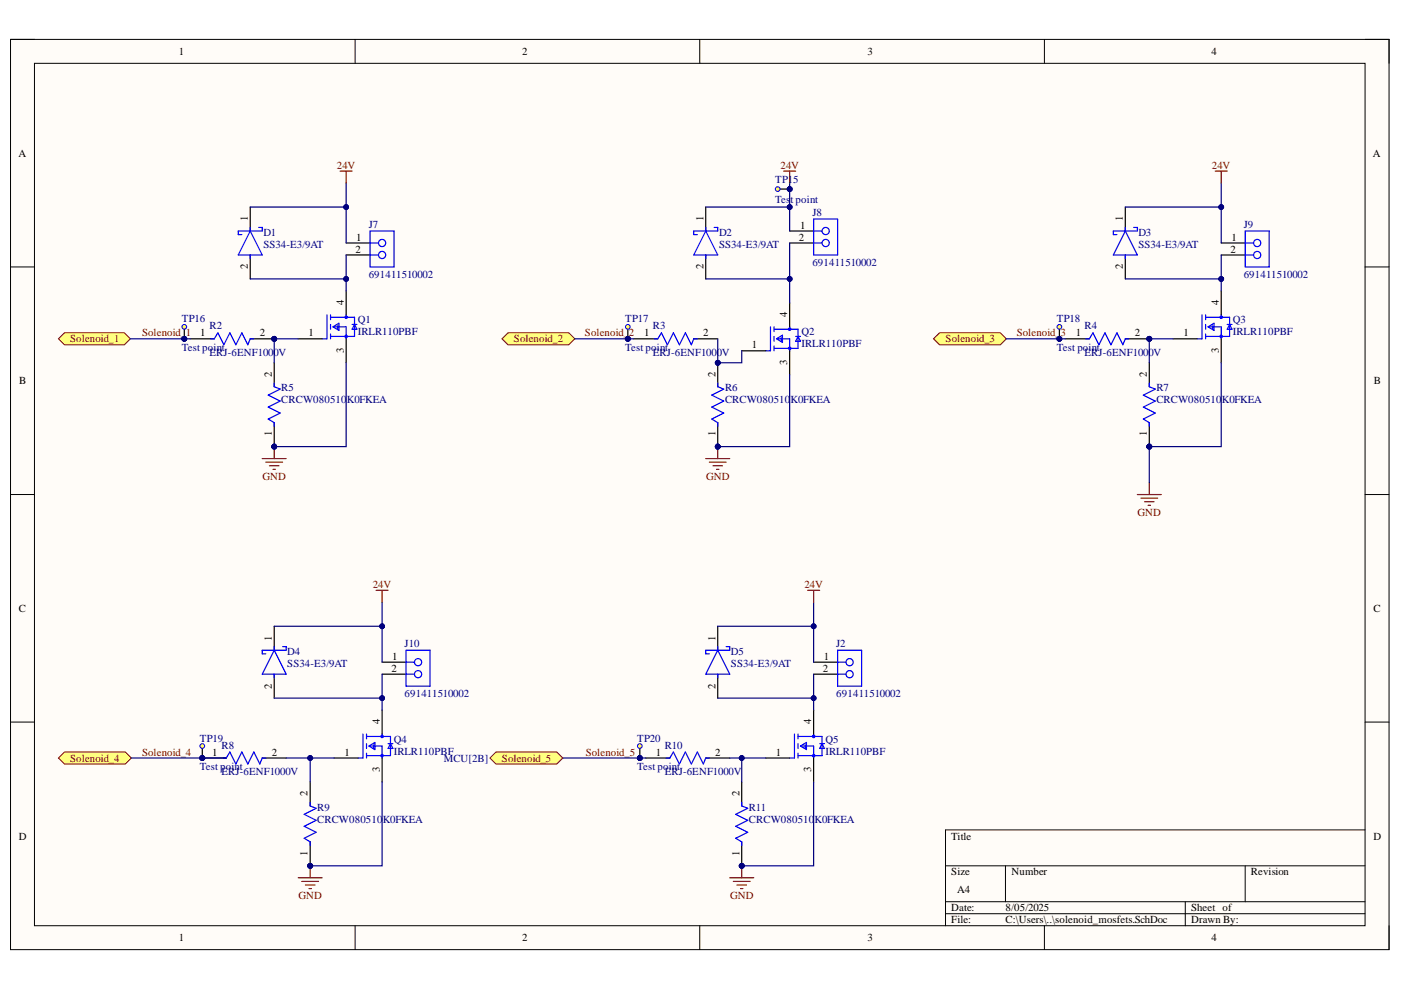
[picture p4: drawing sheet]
<svg xmlns="http://www.w3.org/2000/svg" width="297mm" height="210mm" viewBox="0 0 297 210" stroke-linecap="round" stroke-linejoin="round" font-family="sans-serif">
<defs><g id="words">
<g font-size="2.3">
<text x="37.9" y="11.7">1</text>
<text x="110.7" y="11.7">2</text>
<text x="183.9" y="11.7">3</text>
<text x="256.8" y="11.7">4</text>
<text x="3.9" y="33.3">A</text>
<text x="291.1" y="33.3">A</text>
<text x="52.5" y="46.9" transform="rotate(-90 52.5 46.9)">1</text>
<text x="149.1" y="46.9" transform="rotate(-90 149.1 46.9)">1</text>
<text x="238.1" y="46.9" transform="rotate(-90 238.1 46.9)">1</text>
<text x="75.4" y="53.6">2</text>
<text x="75.5" y="51.1">1</text>
<text x="169.4" y="51.1">2</text>
<text x="169.6" y="48.5">1</text>
<text x="260.9" y="53.6">2</text>
<text x="261.1" y="51.1">1</text>
<text x="52.5" y="57.1" transform="rotate(-90 52.5 57.1)">2</text>
<text x="149.1" y="57.1" transform="rotate(-90 149.1 57.1)">2</text>
<text x="238.1" y="57.1" transform="rotate(-90 238.1 57.1)">2</text>
<text x="72.9" y="64.7" transform="rotate(-90 72.9 64.7)">4</text>
<text x="258.4" y="64.7" transform="rotate(-90 258.4 64.7)">4</text>
<text x="42.5" y="71.3">1</text>
<text x="55.1" y="71.3">2</text>
<text x="65.4" y="71.3">1</text>
<text x="136.5" y="71.3">1</text>
<text x="149.1" y="71.3">2</text>
<text x="166.9" y="67.3" transform="rotate(-90 166.9 67.3)">4</text>
<text x="228.1" y="71.3">1</text>
<text x="240.6" y="71.3">2</text>
<text x="250.9" y="71.3">1</text>
<text x="72.9" y="74.8" transform="rotate(-90 72.9 74.8)">3</text>
<text x="159.4" y="73.9">1</text>
<text x="166.9" y="77.3" transform="rotate(-90 166.9 77.3)">3</text>
<text x="258.4" y="74.8" transform="rotate(-90 258.4 74.8)">3</text>
<text x="4.1" y="81.5">B</text>
<text x="57.6" y="80" transform="rotate(-90 57.6 80)">2</text>
<text x="151.7" y="80" transform="rotate(-90 151.7 80)">2</text>
<text x="243.1" y="80" transform="rotate(-90 243.1 80)">2</text>
<text x="291.3" y="81.5">B</text>
<text x="57.6" y="92.5" transform="rotate(-90 57.6 92.5)">1</text>
<text x="151.7" y="92.5" transform="rotate(-90 151.7 92.5)">1</text>
<text x="243.1" y="92.5" transform="rotate(-90 243.1 92.5)">1</text>
<text x="4" y="129.7">C</text>
<text x="291.2" y="129.7">C</text>
<text x="57.6" y="135.8" transform="rotate(-90 57.6 135.8)">1</text>
<text x="151.7" y="135.8" transform="rotate(-90 151.7 135.8)">1</text>
<text x="83" y="142.4">2</text>
<text x="83.2" y="139.9">1</text>
<text x="174.4" y="142.4">2</text>
<text x="174.7" y="139.9">1</text>
<text x="57.6" y="146" transform="rotate(-90 57.6 146)">2</text>
<text x="151.7" y="146" transform="rotate(-90 151.7 146)">2</text>
<text x="80.5" y="153.6" transform="rotate(-90 80.5 153.6)">4</text>
<text x="172" y="153.6" transform="rotate(-90 172 153.6)">4</text>
<text x="45" y="160.3">1</text>
<text x="57.6" y="160.3">2</text>
<text x="73" y="160.3">1</text>
<text x="139.1" y="160.3">1</text>
<text x="151.6" y="160.3">2</text>
<text x="164.5" y="160.3">1</text>
<text x="80.5" y="163.7" transform="rotate(-90 80.5 163.7)">3</text>
<text x="172" y="163.7" transform="rotate(-90 172 163.7)">3</text>
<text x="65.2" y="168.8" transform="rotate(-90 65.2 168.8)">2</text>
<text x="156.8" y="168.8" transform="rotate(-90 156.8 168.8)">2</text>
<text x="4" y="178">D</text>
<text x="201.7" y="178">Title</text>
<text x="291.2" y="178">D</text>
<text x="65.2" y="181.4" transform="rotate(-90 65.2 181.4)">1</text>
<text x="156.8" y="181.4" transform="rotate(-90 156.8 181.4)">1</text>
<text x="201.7" y="185.6">Size</text>
<text x="214.5" y="185.6">Number</text>
<text x="265.2" y="185.6">Revision</text>
<text x="203" y="189.4">A4</text>
<text x="201.7" y="193.2">Date:</text>
<text x="201.7" y="195.8">File:</text>
<text x="213.2" y="193.2">8/05/2025</text>
<text x="213.2" y="195.8">C:\Users\..\solenoid_mosfets.SchDoc</text>
<text x="252.5" y="193.2">Sheet of</text>
<text x="252.5" y="195.8">Drawn By:</text>
<text x="37.9" y="199.6">1</text>
<text x="110.7" y="199.6">2</text>
<text x="183.9" y="199.6">3</text>
<text x="256.8" y="199.6">4</text>
</g>
<g font-size="2.3" fill="#800000">
<text x="71.4" y="35.8">24V</text>
<text x="165.5" y="35.8">24V</text>
<text x="256.9" y="35.8">24V</text>
<text x="30.1" y="71.3">Solenoid_</text>
<text x="39.4" y="71.3">1</text>
<text x="124" y="71.3">Solenoid_</text>
<text x="133.3" y="71.3">2</text>
<text x="215.6" y="71.3">Solenoid_</text>
<text x="224.9" y="71.3">3</text>
<text x="14.9" y="72.6">Solenoid_1</text>
<text x="109" y="72.6">Solenoid_2</text>
<text x="200.5" y="72.6">Solenoid_3</text>
<text x="55.7" y="101.9">GND</text>
<text x="149.7" y="101.9">GND</text>
<text x="241.2" y="109.5">GND</text>
<text x="79" y="124.7">24V</text>
<text x="170.5" y="124.7">24V</text>
<text x="14.9" y="161.5">Solenoid_4</text>
<text x="30.1" y="160.3">Solenoid_4</text>
<text x="106.4" y="161.5">Solenoid_5</text>
<text x="124.2" y="160.3">Solenoid_5</text>
<text x="63.3" y="190.7">GND</text>
<text x="154.8" y="190.7">GND</text>
</g>
<g font-size="2.3" fill="#000080">
<text x="164.4" y="38.9">TP15</text>
<text x="164.4" y="42.9">Tes</text>
<text x="167.6" y="42.9">t point</text>
<text x="172.2" y="45.7">J8</text>
<text x="55.8" y="50">D1</text>
<text x="55.8" y="52.6">SS34-E3/9AT</text>
<text x="78.2" y="48.3">J7</text>
<text x="152.4" y="50">D2</text>
<text x="152.4" y="52.6">SS34-E3/9AT</text>
<text x="241.4" y="50">D3</text>
<text x="241.4" y="52.6">SS34-E3/9AT</text>
<text x="263.7" y="48.3">J9</text>
<text x="78.2" y="58.9">691411510002</text>
<text x="172.2" y="56.4">691411510002</text>
<text x="263.7" y="58.9">691411510002</text>
<text x="38.6" y="68.3">TP16</text>
<text x="44.4" y="69.8">R2</text>
<text x="75.9" y="68.6">Q1</text>
<text x="75.9" y="71.1">IRLR110PBF</text>
<text x="132.6" y="68.3">TP17</text>
<text x="138.4" y="69.8">R3</text>
<text x="170" y="71.1">Q2</text>
<text x="224.1" y="68.3">TP18</text>
<text x="229.9" y="69.8">R4</text>
<text x="261.4" y="68.6">Q3</text>
<text x="261.4" y="71.1">IRLR110PBF</text>
<text x="38.6" y="74.4">Test point</text>
<text x="44.4" y="75.4">ERJ-6ENF1000V</text>
<text x="132.6" y="74.4">Test point</text>
<text x="138.4" y="75.4">ERJ-6ENF1000V</text>
<text x="170" y="73.6">IRLR110PBF</text>
<text x="224.1" y="74.4">Test point</text>
<text x="229.9" y="75.4">ERJ-6ENF1000V</text>
<text x="59.6" y="83">R5</text>
<text x="153.7" y="83">R6</text>
<text x="245.2" y="83">R7</text>
<text x="59.6" y="85.5">CRCW080510</text>
<text x="73.5" y="85.5">K0FKEA</text>
<text x="153.7" y="85.5">CRCW080510</text>
<text x="167.6" y="85.5">K0FKEA</text>
<text x="245.2" y="85.5">CRCW080510</text>
<text x="259.1" y="85.5">K0FKEA</text>
<text x="85.8" y="137.1">J10</text>
<text x="177.3" y="137.1">J2</text>
<text x="60.9" y="138.9">D4</text>
<text x="60.9" y="141.4">SS34-E3/9AT</text>
<text x="155" y="138.9">D5</text>
<text x="155" y="141.4">SS34-E3/9AT</text>
<text x="85.8" y="147.8">691411510002</text>
<text x="177.3" y="147.8">691411510002</text>
<text x="42.4" y="157.2">TP19</text>
<text x="47" y="158.7">R8</text>
<text x="83.5" y="157.5">Q4</text>
<text x="83.5" y="160">IRLR110PBF</text>
<text x="94.1" y="161.5">MCU[2B]</text>
<text x="135.1" y="157.2">TP20</text>
<text x="140.9" y="158.7">R10</text>
<text x="175" y="157.5">Q5</text>
<text x="175" y="160">IRLR110PBF</text>
<text x="42.4" y="163.3">Test point</text>
<text x="47" y="164.3">ERJ-6ENF1000V</text>
<text x="135.1" y="163.3">Test point</text>
<text x="140.9" y="164.3">ERJ-6ENF1000V</text>
<text x="67.3" y="171.9">R9</text>
<text x="158.8" y="171.9">R11</text>
<text x="67.3" y="174.5">CRCW080510</text>
<text x="81.1" y="174.5">K0FKEA</text>
<text x="158.8" y="174.5">CRCW080510</text>
<text x="172.7" y="174.5">K0FKEA</text>
</g>
</g></defs>
<path d="M2.2 8.4h292.3v192.9h-292.3z" fill-rule="evenodd" fill="#fffcf8"/>
<path d="M2.2 8.4h292.3v192.9h-292.3z" fill="none" stroke="#000" stroke-width=".21"/>
<path d="M7.3 13.4h282.1v182.9h-282.1z" fill-rule="evenodd" fill="#fffcf8"/>
<g fill="none" stroke="#000" stroke-width=".21">
<path d="M2.2 8.3h5.1M7.3 13.4h282.1v182.9h-282.1zM75.3 8.3v5.1M148.4 8.3v5.1M221.4 8.4v5M289.4 8.4h5.1v5M2.2 56.6h5.1M289.4 56.6h5.1M2.2 104.9h5.1M289.4 104.9h5.1M2.2 153.1h5.1M289.4 153.1h5.1"/>
<path d="M289.4 176h-88.9v20.3M75.3 196.3v5M148.4 196.3v5M200.5 183.6h88.9M200.5 191.2h88.9M200.5 193.7h88.9M213.2 183.6v7.6M221.4 196.3v5M251.3 191.2v5.1M264 183.6v7.6M294.5 196.3v5"/>
</g>
<g fill="none" stroke="#00f" stroke-width=".25">
<path d="M69.3 66.8v5h-1M70.1 66.8v1M70.1 68.8v1M70.1 70.8v1M70.1 67.3h5.1v4h-5.1M70.6 69.3l1.3-.8v1.6zM70.8 69.3h2.6v2.5M71.6 69v.8M73.4 66.8v.5M74.7 68.8h1M75.2 68.8l.5 1h-1z"/>
<circle cx="73.4" cy="71.3" r=".25"/>
<circle cx="73.4" cy="67.3" r=".25"/>
</g>
<path d="M63.2 71.8h5.1M73.4 61.7v5.1M73.4 71.8v5.1" fill="none" stroke="#000" stroke-width=".25"/>
<circle cx="58.1" cy="71.8" r=".51" fill="#000080"/>
<circle cx="58.1" cy="71.8" r=".51" fill="none" stroke="#000080" stroke-width=".21"/>
<path d="M40.3 71.8h5.1M53.1 71.8h5" fill="none" stroke="#000" stroke-width=".25"/>
<circle cx="58.1" cy="71.8" r=".51" fill="#000080"/>
<circle cx="58.1" cy="71.8" r=".51" fill="none" stroke="#000080" stroke-width=".21"/>
<path d="M44.7 71.8h.7l.8-1.2 1.3 2.5 1.2-2.5 1.3 2.5 1.3-2.5 1.2 2.5 .6-1.3h.7" fill="none" stroke="#00f" stroke-width=".25"/>
<circle cx="58.1" cy="94.7" r=".51" fill="#000080"/>
<circle cx="58.1" cy="94.7" r=".51" fill="none" stroke="#000080" stroke-width=".21"/>
<path d="M58.1 89.6v5.1" fill="none" stroke="#000" stroke-width=".25"/>
<circle cx="58.1" cy="94.7" r=".51" fill="#000080"/>
<circle cx="58.1" cy="94.7" r=".51" fill="none" stroke="#000080" stroke-width=".21"/>
<path d="M58.1 76.9v5.1" fill="none" stroke="#000" stroke-width=".25"/>
<path d="M58.1 81.2v.8l1.3 .5-2.5 1.3 2.5 1.2-2.5 1.3 2.5 1.3-2.5 1.2 1.2 .8v.8" fill="none" stroke="#00f" stroke-width=".25"/>
<path d="M55.6 97.2h5.1M56.4 98h3.5M57.1 98.8h2.1M57.9 99.5h.5M58.1 94.7v2.5" fill="none" stroke="#800000" stroke-width=".25"/>
<circle cx="58.1" cy="94.7" r=".51" fill="#000080"/>
<circle cx="58.1" cy="94.7" r=".51" fill="none" stroke="#000080" stroke-width=".21"/>
<path d="M53.1 43.9v5.1M53.1 54.1v5M73.4 51.5h5.1M73.4 54.1h5.1" fill="none" stroke="#000" stroke-width=".25"/>
<g fill="none" stroke="#00f" stroke-width=".25">
<path d="M53.1 49l2.5 5.1h-5.1zM53.1 48.2v.8M53.1 54.1v.7M54.8 48.2h.8v.8h-5.1v.7h.8M78.5 54.1h1.8M78.5 49h5.1v7.6h-5.1zM78.5 51.5h1.8"/>
<circle cx="81" cy="54.1" r=".76"/>
<circle cx="81" cy="51.5" r=".76"/>
</g>
<path d="M12.4 71.8l1.3-1.2h12.7l1.2 1.2-1.2 1.3h-12.7z" fill-rule="evenodd" fill="#ffff80"/>
<path d="M12.4 71.8l1.3-1.2h12.7l1.2 1.2-1.2 1.3h-12.7z" fill="none" stroke="#800000" stroke-width=".21"/>
<g fill="none" stroke="#00f" stroke-width=".25">
<path d="M138.7 71.8h.8l.7-1.2 1.3 2.5 1.3-2.5 1.2 2.5 1.3-2.5 1.3 2.5 .5-1.3h.8M163.4 69.3v5.1h-1.1M164.1 69.3v1M164.1 71.3v1M164.1 73.4v1M164.1 69.8h5.1v4.1h-5.1M164.6 71.8l1.3-.7v1.5zM164.9 71.8h2.5v2.6M165.6 71.6v.7M167.4 69.3v.5M168.7 71.3h1M169.2 71.3l.5 1h-1z"/>
<circle cx="167.4" cy="69.8" r=".25"/>
<circle cx="167.4" cy="73.9" r=".25"/>
</g>
<path d="M134.4 71.8h5.1M147.1 71.8h5.1M157.3 74.4h5M167.4 64.2v5.1M167.4 74.4v5.1" fill="none" stroke="#000" stroke-width=".25"/>
<circle cx="152.2" cy="94.7" r=".51" fill="#000080"/>
<circle cx="152.2" cy="94.7" r=".51" fill="none" stroke="#000080" stroke-width=".21"/>
<circle cx="152.2" cy="76.9" r=".51" fill="#000080"/>
<circle cx="152.2" cy="76.9" r=".51" fill="none" stroke="#000080" stroke-width=".21"/>
<path d="M152.2 89.6v5.1" fill="none" stroke="#000" stroke-width=".25"/>
<circle cx="152.2" cy="94.7" r=".51" fill="#000080"/>
<circle cx="152.2" cy="94.7" r=".51" fill="none" stroke="#000080" stroke-width=".21"/>
<path d="M152.2 76.9v5.1" fill="none" stroke="#000" stroke-width=".25"/>
<circle cx="152.2" cy="76.9" r=".51" fill="#000080"/>
<circle cx="152.2" cy="76.9" r=".51" fill="none" stroke="#000080" stroke-width=".21"/>
<path d="M152.2 81.2v.8l1.2 .5-2.5 1.3 2.5 1.2-2.5 1.3 2.5 1.3-2.5 1.2 1.3 .8v.8" fill="none" stroke="#00f" stroke-width=".25"/>
<path d="M149.6 97.2h5.1M150.4 98h3.6M151.2 98.8h2M151.9 99.5h.5M152.2 94.7v2.5" fill="none" stroke="#800000" stroke-width=".25"/>
<circle cx="152.2" cy="94.7" r=".51" fill="#000080"/>
<circle cx="152.2" cy="94.7" r=".51" fill="none" stroke="#000080" stroke-width=".21"/>
<path d="M149.6 43.9v5.1M149.6 54.1v5M167.4 49h5.1M167.4 51.5h5.1" fill="none" stroke="#000" stroke-width=".25"/>
<g fill="none" stroke="#00f" stroke-width=".25">
<path d="M149.6 49l2.6 5.1h-5.1zM149.6 48.2v.8M149.6 54.1v.7M151.4 48.2h.8v.8h-5.1v.7h.8M172.5 51.5h1.8M172.5 46.4h5.1v7.7h-5.1zM172.5 49h1.8"/>
<circle cx="175.1" cy="49" r=".76"/>
<circle cx="175.1" cy="51.5" r=".76"/>
</g>
<path d="M106.4 71.8l1.3-1.2h12.9l1.3 1.2-1.3 1.3h-12.9z" fill-rule="evenodd" fill="#ffff80"/>
<path d="M106.4 71.8l1.3-1.2h12.9l1.3 1.2-1.3 1.3h-12.9z" fill="none" stroke="#800000" stroke-width=".21"/>
<g fill="none" stroke="#00f" stroke-width=".25">
<path d="M254.9 66.8v5h-1.1M255.6 66.8v1M255.6 68.8v1M255.6 70.8v1M255.6 67.3h5.1v4h-5.1M256.1 69.3l1.3-.8v1.6zM256.4 69.3h2.5v2.5M257.1 69v.8M258.9 66.8v.5M260.2 68.8h1M260.7 68.8l.5 1h-1z"/>
<circle cx="258.9" cy="71.3" r=".25"/>
<circle cx="258.9" cy="67.3" r=".25"/>
</g>
<path d="M248.8 71.8h5M258.9 61.7v5.1M258.9 71.8v5.1" fill="none" stroke="#000" stroke-width=".25"/>
<circle cx="243.7" cy="71.8" r=".51" fill="#000080"/>
<circle cx="243.7" cy="71.8" r=".51" fill="none" stroke="#000080" stroke-width=".21"/>
<path d="M225.9 71.8h5.1M238.6 71.8h5.1" fill="none" stroke="#000" stroke-width=".25"/>
<circle cx="243.7" cy="71.8" r=".51" fill="#000080"/>
<circle cx="243.7" cy="71.8" r=".51" fill="none" stroke="#000080" stroke-width=".21"/>
<path d="M230.2 71.8h.8l.7-1.2 1.3 2.5 1.3-2.5 1.2 2.5 1.3-2.5 1.3 2.5 .5-1.3h.7" fill="none" stroke="#00f" stroke-width=".25"/>
<circle cx="243.7" cy="94.7" r=".51" fill="#000080"/>
<circle cx="243.7" cy="94.7" r=".51" fill="none" stroke="#000080" stroke-width=".21"/>
<path d="M243.7 89.6v5.1" fill="none" stroke="#000" stroke-width=".25"/>
<circle cx="243.7" cy="94.7" r=".51" fill="#000080"/>
<circle cx="243.7" cy="94.7" r=".51" fill="none" stroke="#000080" stroke-width=".21"/>
<path d="M238.6 43.9v5.1M238.6 54.1v5M258.9 51.5h5.1M258.9 54.1h5.1M243.7 76.9v5.1" fill="none" stroke="#000" stroke-width=".25"/>
<g fill="none" stroke="#00f" stroke-width=".25">
<path d="M238.6 49l2.5 5.1h-5.1zM238.6 48.2v.8M238.6 54.1v.7M240.4 48.2h.7v.8h-5.1v.7h.8M264 54.1h1.8M264 49h5.1v7.6h-5.1zM264 51.5h1.8M243.7 81.2v.8l1.2 .5-2.5 1.3 2.5 1.2-2.5 1.3 2.5 1.3-2.5 1.2 1.3 .8v.8"/>
<circle cx="266.5" cy="54.1" r=".76"/>
<circle cx="266.5" cy="51.5" r=".76"/>
</g>
<path d="M241.1 104.9h5.1M241.9 105.6h3.6M242.7 106.4h2M243.4 107.1h.5M243.7 102.3v2.6" fill="none" stroke="#800000" stroke-width=".25"/>
<path d="M197.9 71.8l1.3-1.2h12.9l1.3 1.2-1.3 1.3h-12.9z" fill-rule="evenodd" fill="#ffff80"/>
<path d="M197.9 71.8l1.3-1.2h12.9l1.3 1.2-1.3 1.3h-12.9z" fill="none" stroke="#800000" stroke-width=".21"/>
<g fill="none" stroke="#00f" stroke-width=".25">
<path d="M76.9 155.6v5.1h-1M77.7 155.6v1.1M77.7 157.7v1M77.7 159.7v1M77.7 156.1h5.1v4.1h-5.1M78.2 158.2l1.3-.8v1.5zM78.5 158.2h2.5v2.5M79.2 157.9v.8M81 155.6v.5M82.3 157.7h1M82.8 157.7l.5 1h-1z"/>
<circle cx="81" cy="156.1" r=".25"/>
<circle cx="81" cy="160.2" r=".25"/>
</g>
<path d="M81 150.6v5M70.8 160.7h5.1M81 160.7v5.1" fill="none" stroke="#000" stroke-width=".25"/>
<circle cx="65.8" cy="183.6" r=".51" fill="#000080"/>
<circle cx="65.8" cy="183.6" r=".51" fill="none" stroke="#000080" stroke-width=".21"/>
<path d="M65.8 178.5v5.1" fill="none" stroke="#000" stroke-width=".25"/>
<circle cx="65.8" cy="183.6" r=".51" fill="#000080"/>
<circle cx="65.8" cy="183.6" r=".51" fill="none" stroke="#000080" stroke-width=".21"/>
<path d="M65.8 165.8v5.1" fill="none" stroke="#000" stroke-width=".25"/>
<path d="M65.8 170.1v.8l1.2 .5-2.5 1.3 2.5 1.2-2.5 1.3 2.5 1.3-2.5 1.2 1.3 .8v.8" fill="none" stroke="#00f" stroke-width=".25"/>
<path d="M63.2 186.1h5.1M64 186.9h3.5M64.7 187.6h2.1M65.5 188.4h.5M65.8 183.6v2.5" fill="none" stroke="#800000" stroke-width=".25"/>
<circle cx="65.8" cy="183.6" r=".51" fill="#000080"/>
<circle cx="65.8" cy="183.6" r=".51" fill="none" stroke="#000080" stroke-width=".21"/>
<path d="M58.1 132.8v5.1M58.1 142.9v5.1M81 140.4h5.1M81 142.9h5.1M172.5 150.6v5M162.3 160.7h5.1M172.5 160.7v5.1" fill="none" stroke="#000" stroke-width=".25"/>
<g fill="none" stroke="#00f" stroke-width=".25">
<path d="M58.1 137.9l2.6 5h-5.1zM58.1 137.1v.8M59.9 137.1h.8v.8h-5.1v.7h.8M86.1 137.9h5.1v7.6h-5.1zM58.1 142.9v.8M86.1 142.9h1.8M86.1 140.4h1.8M168.4 155.6v5.1h-1M169.2 155.6v1.1M169.2 157.7v1M169.2 159.7v1M169.2 156.1h5.1v4.1h-1.8"/>
<path d="M169.7 158.2l1.3-.8v1.5zM170 158.2h2.5v2.5M170.7 157.9v.8M172.5 155.6v.5M173.8 157.7h1M174.3 157.7l.5 1h-1zM169.2 160.2h3.3"/>
<circle cx="88.6" cy="140.4" r=".76"/>
<circle cx="88.6" cy="142.9" r=".76"/>
<circle cx="172.5" cy="156.1" r=".25"/>
<circle cx="172.5" cy="160.2" r=".25"/>
</g>
<circle cx="157.3" cy="183.6" r=".51" fill="#000080"/>
<circle cx="157.3" cy="183.6" r=".51" fill="none" stroke="#000080" stroke-width=".21"/>
<path d="M157.3 178.5v5.1" fill="none" stroke="#000" stroke-width=".25"/>
<circle cx="157.3" cy="183.6" r=".51" fill="#000080"/>
<circle cx="157.3" cy="183.6" r=".51" fill="none" stroke="#000080" stroke-width=".21"/>
<path d="M157.3 165.8v5.1" fill="none" stroke="#000" stroke-width=".25"/>
<path d="M157.3 170.1v.8l1.2 .5-2.5 1.3 2.5 1.2-2.5 1.3 2.5 1.3-2.5 1.2 1.3 .8v.8" fill="none" stroke="#00f" stroke-width=".25"/>
<path d="M154.7 186.1h5.1M155.5 186.9h3.5M156.2 187.6h2.1M157 188.4h.5M157.3 183.6v2.5" fill="none" stroke="#800000" stroke-width=".25"/>
<circle cx="157.3" cy="183.6" r=".51" fill="#000080"/>
<circle cx="157.3" cy="183.6" r=".51" fill="none" stroke="#000080" stroke-width=".21"/>
<path d="M152.2 132.8v5.1M152.2 142.9v5.1M172.5 140.4h5.1M172.5 142.9h5.1" fill="none" stroke="#000" stroke-width=".25"/>
<g fill="none" stroke="#00f" stroke-width=".25">
<path d="M152.2 137.9l2.5 5h-5.1zM152.2 137.1v.8M154 137.1h.7v.8h-5.1v.7h.8M177.6 137.9h5.1v7.6h-5.1zM152.2 142.9v.8M177.6 142.9h1.8M177.6 140.4h1.8"/>
<circle cx="180.1" cy="142.9" r=".76"/>
<circle cx="180.1" cy="140.4" r=".76"/>
</g>
<circle cx="42.9" cy="160.7" r=".51" fill="#000080"/>
<circle cx="42.9" cy="160.7" r=".51" fill="none" stroke="#000080" stroke-width=".21"/>
<path d="M42.9 160.7h5.1" fill="none" stroke="#000" stroke-width=".25"/>
<circle cx="42.9" cy="160.7" r=".51" fill="#000080"/>
<circle cx="42.9" cy="160.7" r=".51" fill="none" stroke="#000080" stroke-width=".21"/>
<path d="M55.6 160.7h5.1" fill="none" stroke="#000" stroke-width=".25"/>
<path d="M47.2 160.7h.8l.7-1.3 1.3 2.6 1.3-2.6 1.2 2.6 1.3-2.6 1.3 2.6 .5-1.3h.8" fill="none" stroke="#00f" stroke-width=".25"/>
<path d="M13.7 159.4h12.9l1.2 1.3-1.2 1.3h-12.9l-1.3-1.3z" fill-rule="evenodd" fill="#ffff80"/>
<path d="M13.7 159.4h12.9l1.2 1.3-1.2 1.3h-12.9l-1.3-1.3z" fill="none" stroke="#800000" stroke-width=".21"/>
<path d="M136.9 160.7h5.1M149.6 160.7h5.1" fill="none" stroke="#000" stroke-width=".25"/>
<path d="M141.2 160.7h.8l.8-1.3 1.2 2.6 1.3-2.6 1.3 2.6 1.3-2.6 1.2 2.6 .5-1.3h.8" fill="none" stroke="#00f" stroke-width=".25"/>
<path d="M105.2 159.4h12.9l1.2 1.3-1.2 1.3h-12.9l-1.3-1.3z" fill-rule="evenodd" fill="#ffff80"/>
<path d="M105.2 159.4h12.9l1.2 1.3-1.2 1.3h-12.9l-1.3-1.3z" fill="none" stroke="#800000" stroke-width=".21"/>
<path d="M58.1 71.8v5.1" fill="none" stroke="#000080" stroke-width=".25"/>
<circle cx="58.1" cy="71.8" r=".51" fill="#000080"/>
<circle cx="58.1" cy="71.8" r=".51" fill="none" stroke="#000080" stroke-width=".21"/>
<path d="M53.1 59.1h20.3" fill="none" stroke="#000080" stroke-width=".25"/>
<circle cx="73.4" cy="59.1" r=".51" fill="#000080"/>
<circle cx="73.4" cy="59.1" r=".51" fill="none" stroke="#000080" stroke-width=".21"/>
<path d="M243.7 71.8v5.1" fill="none" stroke="#000080" stroke-width=".25"/>
<circle cx="243.7" cy="71.8" r=".51" fill="#000080"/>
<circle cx="243.7" cy="71.8" r=".51" fill="none" stroke="#000080" stroke-width=".21"/>
<path d="M243.7 71.8h5.1" fill="none" stroke="#000080" stroke-width=".25"/>
<circle cx="243.7" cy="71.8" r=".51" fill="#000080"/>
<circle cx="243.7" cy="71.8" r=".51" fill="none" stroke="#000080" stroke-width=".21"/>
<path d="M238.6 59.1h20.3" fill="none" stroke="#000080" stroke-width=".25"/>
<circle cx="258.9" cy="59.1" r=".51" fill="#000080"/>
<circle cx="258.9" cy="59.1" r=".51" fill="none" stroke="#000080" stroke-width=".21"/>
<path d="M58.1 71.8h5.1" fill="none" stroke="#000080" stroke-width=".25"/>
<circle cx="58.1" cy="71.8" r=".51" fill="#000080"/>
<circle cx="58.1" cy="71.8" r=".51" fill="none" stroke="#000080" stroke-width=".21"/>
<path d="M65.8 160.7v5.1" fill="none" stroke="#000080" stroke-width=".25"/>
<circle cx="65.8" cy="160.7" r=".51" fill="#000080"/>
<circle cx="65.8" cy="160.7" r=".51" fill="none" stroke="#000080" stroke-width=".21"/>
<path d="M58.1 148h22.9" fill="none" stroke="#000080" stroke-width=".25"/>
<circle cx="81" cy="148" r=".51" fill="#000080"/>
<circle cx="81" cy="148" r=".51" fill="none" stroke="#000080" stroke-width=".21"/>
<path d="M121.9 71.8h12.5" fill="none" stroke="#000080" stroke-width=".25"/>
<circle cx="133.1" cy="71.8" r=".51" fill="#000080"/>
<circle cx="133.1" cy="71.8" r=".51" fill="none" stroke="#000080" stroke-width=".21"/>
<path d="M213.4 71.8h12.5" fill="none" stroke="#000080" stroke-width=".25"/>
<circle cx="224.6" cy="71.8" r=".51" fill="#000080"/>
<circle cx="224.6" cy="71.8" r=".51" fill="none" stroke="#000080" stroke-width=".21"/>
<path d="M27.6 71.8h12.7" fill="none" stroke="#000080" stroke-width=".25"/>
<circle cx="39.1" cy="71.8" r=".51" fill="#000080"/>
<circle cx="39.1" cy="71.8" r=".51" fill="none" stroke="#000080" stroke-width=".21"/>
<path d="M60.7 160.7h10.1" fill="none" stroke="#000080" stroke-width=".25"/>
<circle cx="65.8" cy="160.7" r=".51" fill="#000080"/>
<circle cx="65.8" cy="160.7" r=".51" fill="none" stroke="#000080" stroke-width=".21"/>
<path d="M157.3 160.7v5.1" fill="none" stroke="#000080" stroke-width=".25"/>
<circle cx="157.3" cy="160.7" r=".51" fill="#000080"/>
<circle cx="157.3" cy="160.7" r=".51" fill="none" stroke="#000080" stroke-width=".21"/>
<path d="M152.2 148h20.3" fill="none" stroke="#000080" stroke-width=".25"/>
<circle cx="172.5" cy="148" r=".51" fill="#000080"/>
<circle cx="172.5" cy="148" r=".51" fill="none" stroke="#000080" stroke-width=".21"/>
<path d="M154.7 160.7h7.6" fill="none" stroke="#000080" stroke-width=".25"/>
<circle cx="157.3" cy="160.7" r=".51" fill="#000080"/>
<circle cx="157.3" cy="160.7" r=".51" fill="none" stroke="#000080" stroke-width=".21"/>
<path d="M172.5 142.9v7.7" fill="none" stroke="#000080" stroke-width=".25"/>
<circle cx="172.5" cy="148" r=".51" fill="#000080"/>
<circle cx="172.5" cy="148" r=".51" fill="none" stroke="#000080" stroke-width=".21"/>
<path d="M73.4 76.9v17.8h-15.3" fill="none" stroke="#000080" stroke-width=".25"/>
<circle cx="58.1" cy="94.7" r=".51" fill="#000080"/>
<circle cx="58.1" cy="94.7" r=".51" fill="none" stroke="#000080" stroke-width=".21"/>
<path d="M81 165.8v17.8h-15.2" fill="none" stroke="#000080" stroke-width=".25"/>
<circle cx="65.8" cy="183.6" r=".51" fill="#000080"/>
<circle cx="65.8" cy="183.6" r=".51" fill="none" stroke="#000080" stroke-width=".21"/>
<path d="M167.4 79.5v15.2h-15.2" fill="none" stroke="#000080" stroke-width=".25"/>
<circle cx="152.2" cy="94.7" r=".51" fill="#000080"/>
<circle cx="152.2" cy="94.7" r=".51" fill="none" stroke="#000080" stroke-width=".21"/>
<path d="M172.5 165.8v17.8h-15.2" fill="none" stroke="#000080" stroke-width=".25"/>
<circle cx="157.3" cy="183.6" r=".51" fill="#000080"/>
<circle cx="157.3" cy="183.6" r=".51" fill="none" stroke="#000080" stroke-width=".21"/>
<path d="M243.7 94.7v7.6" fill="none" stroke="#000080" stroke-width=".25"/>
<circle cx="243.7" cy="94.7" r=".51" fill="#000080"/>
<circle cx="243.7" cy="94.7" r=".51" fill="none" stroke="#000080" stroke-width=".21"/>
<path d="M258.9 76.9v17.8h-15.2" fill="none" stroke="#000080" stroke-width=".25"/>
<circle cx="243.7" cy="94.7" r=".51" fill="#000080"/>
<circle cx="243.7" cy="94.7" r=".51" fill="none" stroke="#000080" stroke-width=".21"/>
<path d="M73.4 54.1v7.6" fill="none" stroke="#000080" stroke-width=".25"/>
<circle cx="73.4" cy="59.1" r=".51" fill="#000080"/>
<circle cx="73.4" cy="59.1" r=".51" fill="none" stroke="#000080" stroke-width=".21"/>
<path d="M81 142.9v7.7" fill="none" stroke="#000080" stroke-width=".25"/>
<circle cx="81" cy="148" r=".51" fill="#000080"/>
<circle cx="81" cy="148" r=".51" fill="none" stroke="#000080" stroke-width=".21"/>
<path d="M258.9 54.1v7.6" fill="none" stroke="#000080" stroke-width=".25"/>
<circle cx="258.9" cy="59.1" r=".51" fill="#000080"/>
<circle cx="258.9" cy="59.1" r=".51" fill="none" stroke="#000080" stroke-width=".21"/>
<path d="M149.6 59.1h17.8v5.1" fill="none" stroke="#000080" stroke-width=".25"/>
<circle cx="167.4" cy="59.1" r=".51" fill="#000080"/>
<circle cx="167.4" cy="59.1" r=".51" fill="none" stroke="#000080" stroke-width=".21"/>
<path d="M167.4 51.5v7.6" fill="none" stroke="#000080" stroke-width=".25"/>
<circle cx="167.4" cy="59.1" r=".51" fill="#000080"/>
<circle cx="167.4" cy="59.1" r=".51" fill="none" stroke="#000080" stroke-width=".21"/>
<path d="M152.2 71.8v5.1h5.1v-2.5" fill="none" stroke="#000080" stroke-width=".25"/>
<circle cx="152.2" cy="76.9" r=".51" fill="#000080"/>
<circle cx="152.2" cy="76.9" r=".51" fill="none" stroke="#000080" stroke-width=".21"/>
<path d="M149.6 43.9h17.8v5.1" fill="none" stroke="#000080" stroke-width=".25"/>
<circle cx="167.4" cy="43.9" r=".51" fill="#000080"/>
<circle cx="167.4" cy="43.9" r=".51" fill="none" stroke="#000080" stroke-width=".21"/>
<path d="M119.3 160.7h17.6" fill="none" stroke="#000080" stroke-width=".25"/>
<circle cx="135.7" cy="160.7" r=".51" fill="#000080"/>
<circle cx="135.7" cy="160.7" r=".51" fill="none" stroke="#000080" stroke-width=".21"/>
<path d="M27.8 160.7h20.2" fill="none" stroke="#000080" stroke-width=".25"/>
<circle cx="42.9" cy="160.7" r=".51" fill="#000080"/>
<circle cx="42.9" cy="160.7" r=".51" fill="none" stroke="#000080" stroke-width=".21"/>
<path d="M58.1 132.8h22.9v7.6" fill="none" stroke="#000080" stroke-width=".25"/>
<circle cx="81" cy="132.8" r=".51" fill="#000080"/>
<circle cx="81" cy="132.8" r=".51" fill="none" stroke="#000080" stroke-width=".21"/>
<path d="M152.2 132.8h20.3v7.6" fill="none" stroke="#000080" stroke-width=".25"/>
<circle cx="172.5" cy="132.8" r=".51" fill="#000080"/>
<circle cx="172.5" cy="132.8" r=".51" fill="none" stroke="#000080" stroke-width=".21"/>
<path d="M53.1 43.9h20.3v7.6" fill="none" stroke="#000080" stroke-width=".25"/>
<circle cx="73.4" cy="43.9" r=".51" fill="#000080"/>
<circle cx="73.4" cy="43.9" r=".51" fill="none" stroke="#000080" stroke-width=".21"/>
<path d="M238.6 43.9h20.3v7.6" fill="none" stroke="#000080" stroke-width=".25"/>
<circle cx="258.9" cy="43.9" r=".51" fill="#000080"/>
<circle cx="258.9" cy="43.9" r=".51" fill="none" stroke="#000080" stroke-width=".21"/>
<path d="M73.4 38.8v5.1" fill="none" stroke="#000080" stroke-width=".25"/>
<circle cx="73.4" cy="43.9" r=".51" fill="#000080"/>
<circle cx="73.4" cy="43.9" r=".51" fill="none" stroke="#000080" stroke-width=".21"/>
<path d="M72.1 36.3h2.6M73.4 36.3v2.5" fill="none" stroke="#800000" stroke-width=".25"/>
<path d="M167.4 38.8v5.1" fill="none" stroke="#000080" stroke-width=".25"/>
<circle cx="167.4" cy="43.9" r=".51" fill="#000080"/>
<circle cx="167.4" cy="43.9" r=".51" fill="none" stroke="#000080" stroke-width=".21"/>
<circle cx="167.4" cy="40.1" r=".51" fill="#000080"/>
<circle cx="167.4" cy="40.1" r=".51" fill="none" stroke="#000080" stroke-width=".21"/>
<path d="M166.2 36.3h2.5M167.4 36.3v2.5" fill="none" stroke="#800000" stroke-width=".25"/>
<path d="M258.9 38.8v5.1" fill="none" stroke="#000080" stroke-width=".25"/>
<circle cx="258.9" cy="43.9" r=".51" fill="#000080"/>
<circle cx="258.9" cy="43.9" r=".51" fill="none" stroke="#000080" stroke-width=".21"/>
<path d="M257.7 36.3h2.5M258.9 36.3v2.5" fill="none" stroke="#800000" stroke-width=".25"/>
<path d="M81 127.7v5.1" fill="none" stroke="#000080" stroke-width=".25"/>
<circle cx="81" cy="132.8" r=".51" fill="#000080"/>
<circle cx="81" cy="132.8" r=".51" fill="none" stroke="#000080" stroke-width=".21"/>
<path d="M79.7 125.2h2.6M81 125.2v2.5" fill="none" stroke="#800000" stroke-width=".25"/>
<path d="M172.5 127.7v5.1" fill="none" stroke="#000080" stroke-width=".25"/>
<circle cx="172.5" cy="132.8" r=".51" fill="#000080"/>
<circle cx="172.5" cy="132.8" r=".51" fill="none" stroke="#000080" stroke-width=".21"/>
<path d="M171.2 125.2h2.6M172.5 125.2v2.5" fill="none" stroke="#800000" stroke-width=".25"/>
<circle cx="42.9" cy="160.7" r=".51" fill="#000080"/>
<circle cx="42.9" cy="160.7" r=".51" fill="none" stroke="#000080" stroke-width=".21"/>
<path d="M42.9 158.2v2.5" fill="none" stroke="#000" stroke-width=".25"/>
<circle cx="42.9" cy="160.7" r=".51" fill="#000080"/>
<circle cx="42.9" cy="160.7" r=".51" fill="none" stroke="#000080" stroke-width=".21"/>
<circle cx="42.9" cy="158.2" r=".5" fill="#ff0"/>
<circle cx="42.9" cy="158.2" r=".5" fill="none" stroke="#00f" stroke-width=".21"/>
<circle cx="133.1" cy="71.8" r=".51" fill="#000080"/>
<circle cx="133.1" cy="71.8" r=".51" fill="none" stroke="#000080" stroke-width=".21"/>
<path d="M133.1 69.3v2.5" fill="none" stroke="#000" stroke-width=".25"/>
<circle cx="133.1" cy="71.8" r=".51" fill="#000080"/>
<circle cx="133.1" cy="71.8" r=".51" fill="none" stroke="#000080" stroke-width=".21"/>
<circle cx="133.1" cy="69.3" r=".5" fill="#ff0"/>
<circle cx="133.1" cy="69.3" r=".5" fill="none" stroke="#00f" stroke-width=".21"/>
<circle cx="135.7" cy="160.7" r=".51" fill="#000080"/>
<circle cx="135.7" cy="160.7" r=".51" fill="none" stroke="#000080" stroke-width=".21"/>
<path d="M135.7 158.2v2.5" fill="none" stroke="#000" stroke-width=".25"/>
<circle cx="135.7" cy="160.7" r=".51" fill="#000080"/>
<circle cx="135.7" cy="160.7" r=".51" fill="none" stroke="#000080" stroke-width=".21"/>
<circle cx="135.7" cy="158.2" r=".5" fill="#ff0"/>
<circle cx="135.7" cy="158.2" r=".5" fill="none" stroke="#00f" stroke-width=".21"/>
<circle cx="39.1" cy="71.8" r=".51" fill="#000080"/>
<circle cx="39.1" cy="71.8" r=".51" fill="none" stroke="#000080" stroke-width=".21"/>
<path d="M39.1 69.3v2.5" fill="none" stroke="#000" stroke-width=".25"/>
<circle cx="39.1" cy="71.8" r=".51" fill="#000080"/>
<circle cx="39.1" cy="71.8" r=".51" fill="none" stroke="#000080" stroke-width=".21"/>
<circle cx="39.1" cy="69.3" r=".5" fill="#ff0"/>
<circle cx="39.1" cy="69.3" r=".5" fill="none" stroke="#00f" stroke-width=".21"/>
<circle cx="224.6" cy="71.8" r=".51" fill="#000080"/>
<circle cx="224.6" cy="71.8" r=".51" fill="none" stroke="#000080" stroke-width=".21"/>
<path d="M224.6 69.3v2.5" fill="none" stroke="#000" stroke-width=".25"/>
<circle cx="224.6" cy="71.8" r=".51" fill="#000080"/>
<circle cx="224.6" cy="71.8" r=".51" fill="none" stroke="#000080" stroke-width=".21"/>
<circle cx="224.6" cy="69.3" r=".5" fill="#ff0"/>
<circle cx="224.6" cy="69.3" r=".5" fill="none" stroke="#00f" stroke-width=".21"/>
<circle cx="167.4" cy="40.1" r=".51" fill="#000080"/>
<circle cx="167.4" cy="40.1" r=".51" fill="none" stroke="#000080" stroke-width=".21"/>
<path d="M164.9 40.1h2.5" fill="none" stroke="#000" stroke-width=".25"/>
<circle cx="167.4" cy="40.1" r=".51" fill="#000080"/>
<circle cx="167.4" cy="40.1" r=".51" fill="none" stroke="#000080" stroke-width=".21"/>
<circle cx="164.9" cy="40.1" r=".5" fill="#ff0"/>
<circle cx="164.9" cy="40.1" r=".5" fill="none" stroke="#00f" stroke-width=".21"/>
<use href="#words"/>
</svg>
